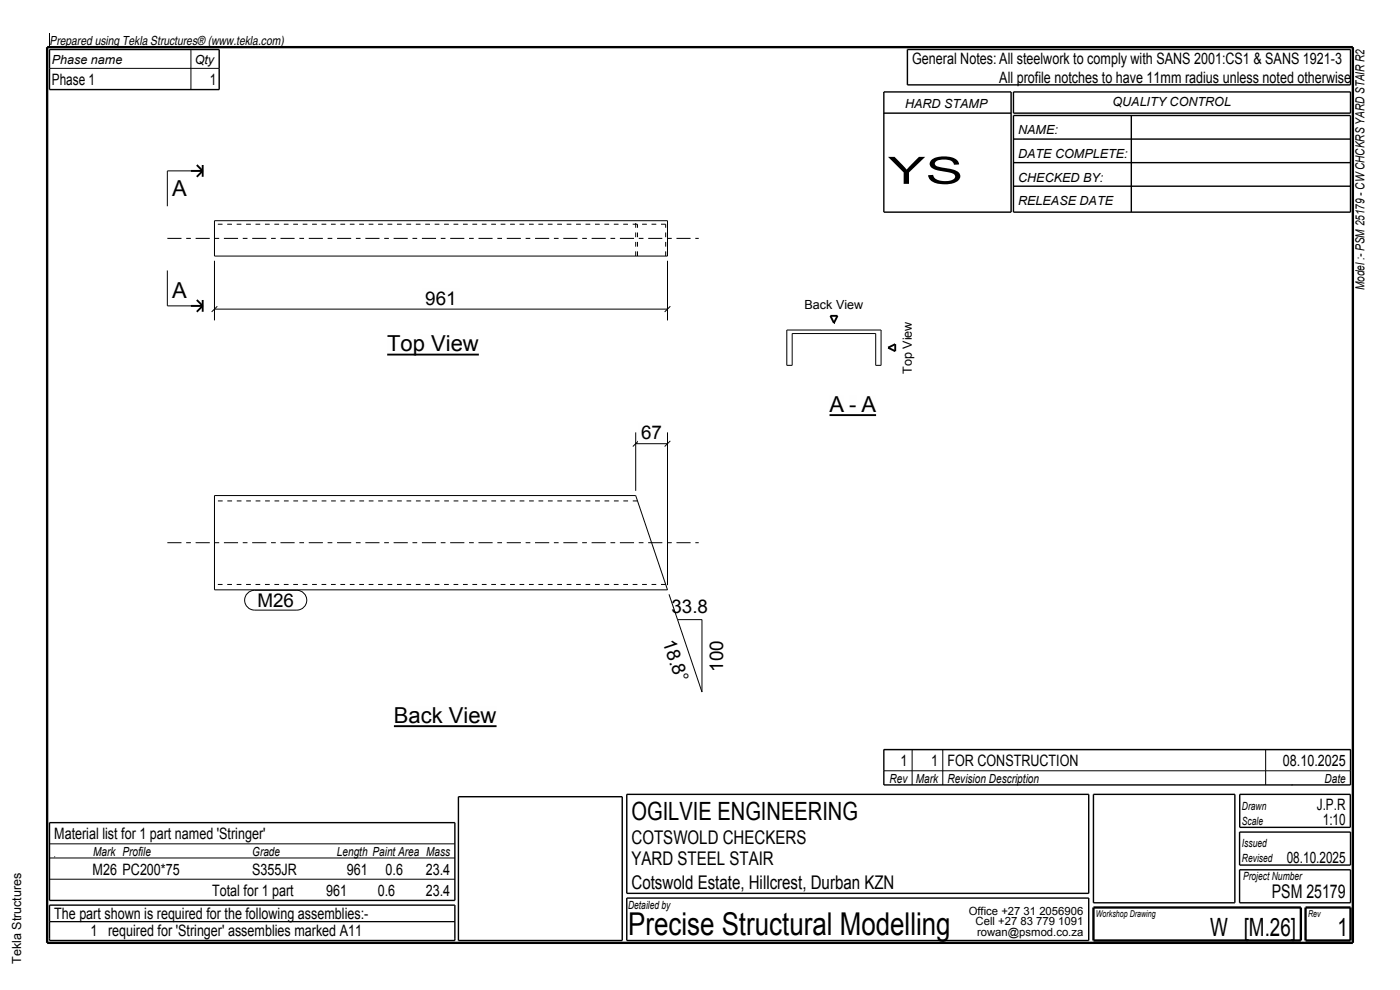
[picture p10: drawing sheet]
<svg xmlns="http://www.w3.org/2000/svg" width="297mm" height="210mm" viewBox="0 0 297 210" stroke-linecap="round" stroke-linejoin="round" font-family="sans-serif">
<defs><g id="words">
<text font-size="8" x="188.4" y="39">YS</text>
<text font-size="6.7" x="133.3" y="198.3">Precise Structural Modelling</text>
<g font-size="5.3">
<text x="134" y="174">OGILVIE ENGINEERING</text>
<text x="256.8" y="198.5">W [M.26]</text>
<text x="283.8" y="198.5">1</text>
</g>
<g font-size="4.7">
<text x="36.5" y="41.5">A</text>
<text x="36.5" y="63.1">A</text>
<text x="82.1" y="74.5">Top View</text>
<text x="176" y="87.3">A - A</text>
<text x="83.6" y="153.3">Back View</text>
</g>
<g font-size="4">
<text x="90.2" y="64.7">961</text>
<text x="136" y="93.2">67</text>
<text x="54.6" y="128.8">M26</text>
<text x="142.4" y="129.9">33.8</text>
<text x="140.6" y="136.1" transform="rotate(71 140.6 136.1)">18.8°</text>
<text x="153.4" y="142.5" transform="rotate(-90 153.4 142.5)">100</text>
<text x="134" y="179">COTSWOLD CHECKERS</text>
<text x="134" y="183.5">YARD STEEL STAIR</text>
<text x="134" y="188.5">Cotswold Estate, Hillcrest, Durban KZN</text>
<text x="269.8" y="190.5">PSM 25179</text>
</g>
<g font-size="3.3">
<text x="193.5" y="13.5">General Notes: All steelwork to comply with SANS 2001:CS1 &amp; SANS 1921-3</text>
<text x="212" y="17.5">All profile notches to have 11mm radius unless noted otherwise</text>
<text x="11" y="18">Phase 1</text>
<text x="44.5" y="18">1</text>
<text x="191" y="162.5">1</text>
<text x="197.5" y="162.5">1 FOR CONSTRUCTION</text>
<text x="272.2" y="162.5">08.10.2025</text>
<text x="279.4" y="171.8">J.P.R</text>
<text x="11.5" y="178">Material list for 1 part named 'Stringer'</text>
<text x="280.6" y="175">1:10</text>
<text x="19.6" y="185.5">M26 PC200*75</text>
<text x="53.5" y="185.5">S355JR</text>
<text x="73.6" y="185.5">961</text>
<text x="81.8" y="185.5">0.6</text>
<text x="90.3" y="185.5">23.4</text>
<text x="273" y="183">08.10.2025</text>
<text x="45" y="190">Total for 1 part</text>
<text x="69.2" y="190">961</text>
<text x="80.1" y="190">0.6</text>
<text x="90.3" y="190">23.4</text>
<text x="11.5" y="195">The part shown is required for the following assemblies:-</text>
<text x="19.2" y="198.5">1 required for 'Stringer' assemblies marked A11</text>
</g>
<g font-size="2.7">
<text x="10.5" y="9.5">Prepared using Tekla Structures® (www.tekla.com)</text>
<text x="11" y="13.5">Phase name</text>
<text x="41.3" y="13.5">Qty</text>
<text x="192" y="23">HARD STAMP</text>
<text x="236" y="22.5">QUALITY CONTROL</text>
<text x="216" y="28.5">NAME:</text>
<text x="216" y="33.5">DATE COMPLETE:</text>
<text x="216" y="38.5">CHECKED BY:</text>
<text x="216" y="43.5">RELEASE DATE</text>
<text x="170.7" y="65.5">Back View</text>
<text x="289.5" y="61.5" transform="rotate(-90 289.5 61.5)">Model :- PSM 25179 - CW CHCKRS YARD STAIR R2</text>
<text x="193.4" y="79.3" transform="rotate(-90 193.4 79.3)">Top View</text>
<text x="188.7" y="166">Rev</text>
<text x="194.3" y="166">Mark</text>
<text x="201" y="166">Revision Description</text>
<text x="281" y="166">Date</text>
<text x="19.8" y="181.5">Mark Profile</text>
<text x="53.5" y="181.5">Grade</text>
<text x="71.5" y="181.5">Length Paint Area Mass</text>
<text x="4.5" y="204.5" transform="rotate(-90 4.5 204.5)">Tekla Structures</text>
</g>
<g font-size="2.4">
<text x="263.5" y="171.8">Drawn</text>
<text x="263.5" y="179.8">Issued</text>
<text x="263.5" y="175">Scale</text>
<text x="263.5" y="182.8">Revised</text>
<text x="263.7" y="186.8">Project Number</text>
<text x="133.3" y="192.8">Detailed by</text>
<text x="205.5" y="194">Office +27 31 2056906</text>
<text x="207" y="196.3">Cell +27 83 779 1091</text>
<text x="207.3" y="198.5">rowan@psmod.co.za</text>
</g>
<g font-size="2">
<text x="232.5" y="194.5">Workshop Drawing</text>
<text x="277.5" y="194.5">Rev</text>
</g>
</g></defs>
<path d="M10 10h277v190h-277z" fill="none" stroke="#000" stroke-width=".5"/>
<path d="M82.1 75.2h19.5" fill="none" stroke="#000" stroke-width=".4"/>
<path d="M82.1 71h19.5v3.5h-19.5z" fill-rule="evenodd" fill="#fefefb"/>
<path d="M83.6 154h21.7" fill="none" stroke="#000" stroke-width=".4"/>
<path d="M83.6 149.8h21.7v3.5h-21.7z" fill-rule="evenodd" fill="#fefefb"/>
<path d="M176 88.1h9.9" fill="none" stroke="#000" stroke-width=".4"/>
<g fill="#fefefb">
<path d="M176 83.8h3.1v3.5h-3.1z" fill-rule="evenodd"/>
<path d="M180.1 83.8h1.6v3.5h-1.6z" fill-rule="evenodd"/>
<path d="M182.7 83.8h3.2v3.5h-3.2z" fill-rule="evenodd"/>
</g>
<path d="M176.2 67h1.5l-.8 1.5zM188.4 73.8l1.5-.8v1.5z" fill="none" stroke="#000" stroke-width=".4"/>
<path d="M134.9 54.3v-7.5M135.2 54.3v-6.7M141.2 47.6h-95.7M141.2 54.3v-6.7M135.2 106.3h-89.7M141.2 124h-95.7" fill="none" stroke="#000" stroke-width=".21" stroke-dasharray="1 1 1 1" stroke-linecap="butt"/>
<g fill="none" stroke="#000" stroke-width=".21">
<path d="M10.5 7v3M10.5 14.5h36M40.5 10.5v8.5M43 36.3h-7.5v7.5M35.5 57.4v7.5h7.5M45.5 46.8h96.1v7.5h-96.1zM45.5 55.3v12.7M141.6 55.3v12.7M45.5 65.6h96.1M46.1 65l-1.2 1.2M142.2 65l-1.2 1.2M166.9 70h20v7.5h-1.1v-6.7h-17.7v6.7h-1.2z"/>
<path d="M134.9 94.1h6.7M134.9 91.7v12.4M135.5 93.5l-1.2 1.2M141.6 91.7v32.4M142.2 93.5l-1.2 1.2M45.5 105.1h89.4l6.7 20h-96.1zM141.9 126.1l7 20.7v-15.4h-5.2M187.5 159h99M193.5 159v7.5M200 159v7.5M268.5 159v7.5M10.5 179h86"/>
<path d="M187.5 163.5h99M274 166.5h.1M10.5 195.5h86M10.5 186.5h86M10.5 182h86M11.5 181.8h.1"/>
</g>
<path d="M35.5 50.6h112.7M35.5 115.1h112.7" fill="none" stroke="#000" stroke-width=".21" stroke-dasharray="3 1 1 1" stroke-linecap="butt"/>
<g fill="none" stroke="#000" stroke-width=".3">
<path d="M10.5 10.5h36v8.5h-36zM187.5 19.5h27v25.5h-27zM192.5 10.5h94v7.5h-94zM215 19.5h71.5v4.5h-71.5zM187.5 24h27M215 24.5h71.5v20.5h-71.5zM215 29.5h71.5M215 34.5h71.5M215 39.5h71.5M240 24.5v20.5M187.5 159h99v7.5h-99zM10.5 174.5h86v16.5h-86z"/>
<path d="M97.3 169h34.7v30.5h-34.7zM133 168.5h98v21h-98zM232 168.5h30v23h-30zM263 176.5h23.5v7h-23.5zM263 168.5h23.5v7h-23.5zM10.5 192h86v7.5h-86zM133 190.5h98v9h-98zM263 184.5h23.5v7h-23.5z"/>
</g>
<path d="M232 192.5h44v7h-44zM277 192.5h9.5v7h-9.5z" fill="none" stroke="#000" stroke-width=".5"/>
<g fill="#fefefb">
<path d="M89.6 61.1h7.9v4.2h-7.9z" fill-rule="evenodd"/>
<path d="M36.5 38h3.1v3.5h-3.1z" fill-rule="evenodd"/>
</g>
<path d="M40.5 36.3h2.5M41.7 35l1.3 1.3M43 35v2.5M43 36.3l-1.3 1.2" fill="none" stroke="#000" stroke-width=".4"/>
<path d="M36.5 59.6h3.1v3.5h-3.1z" fill-rule="evenodd" fill="#fefefb"/>
<path d="M40.5 64.9h2.5M41.7 63.6l1.3 1.3M43 63.6v2.5M43 64.9l-1.3 1.2" fill="none" stroke="#000" stroke-width=".4"/>
<g fill="#fefefb">
<path d="M54.6 125.8h7.8v3h-7.8z" fill-rule="evenodd"/>
<path d="M54.6 125.8h7.8v3h-7.8z" fill-rule="evenodd"/>
</g>
<path d="M52.5 125.8l.9-.5 .6-.1h9a2.1 2.1 0 0 1 2.1 2.1 2.1 2.1 0 0 1-2.1 2.1h-9a2.1 2.1 0 0 1-1.9-1.3 2.1 2.1 0 0 1 .4-2.3z" fill="none" stroke="#000" stroke-width=".21"/>
<path d="M135.4 89.6h5.7v4.2h-5.7z" fill-rule="evenodd" fill="#fefefb"/>
<use href="#words"/>
</svg>
